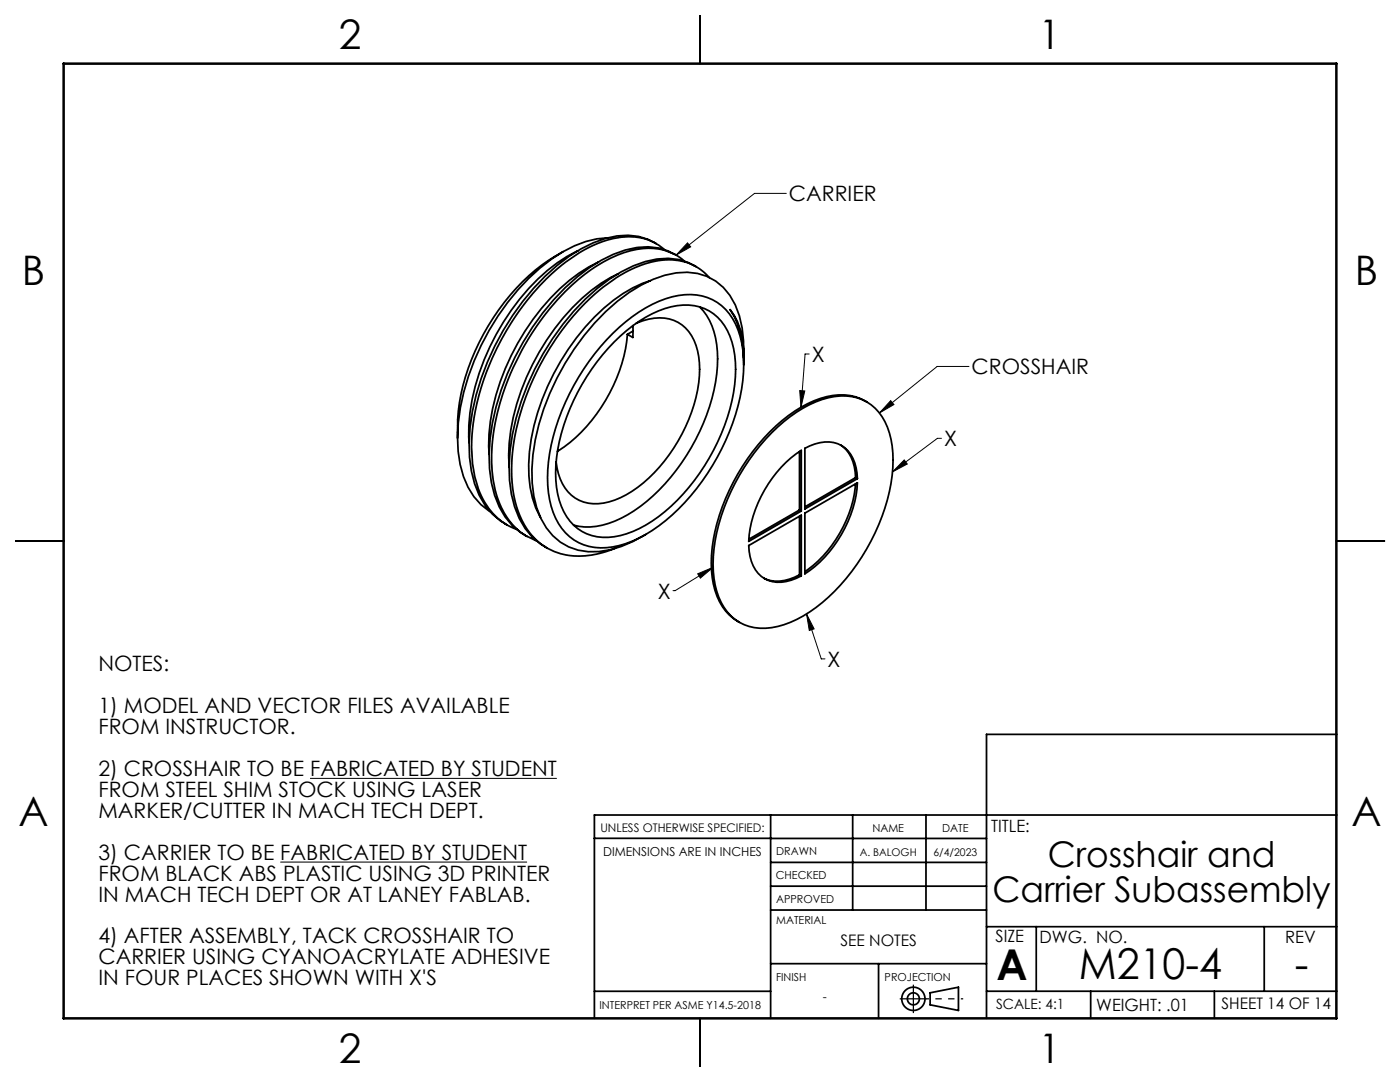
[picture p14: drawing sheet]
<svg xmlns="http://www.w3.org/2000/svg" width="279mm" height="216mm" viewBox="0 0 279 216" stroke-linecap="round" stroke-linejoin="round" font-family="sans-serif">
<defs><g id="words">
<g font-size="8.5">
<text x="198.9" y="195.5">A</text>
<text x="215.3" y="195.4">M210-4</text>
<text x="258.4" y="195.4">-</text>
</g>
<g font-size="8.1">
<text x="67.6" y="9.7">2</text>
<text x="207.3" y="9.7">1</text>
<text x="4.4" y="57">B</text>
<text x="270.4" y="57">B</text>
<text x="3.7" y="164.9">A</text>
<text x="269.7" y="164.9">A</text>
<text x="67.6" y="212.2">2</text>
<text x="207.3" y="212.2">1</text>
</g>
<g font-size="7.1">
<text x="209.1" y="172.9">Crosshair and</text>
<text x="198.1" y="180">Carrier Subassembly</text>
</g>
<g font-size="4.2">
<text x="157.4" y="40.2">CARRIER</text>
<text x="162" y="72.2">X</text>
<text x="193.9" y="74.7">CROSSHAIR</text>
<text x="188.4" y="89">X</text>
<text x="131.3" y="119.4">X</text>
<text x="19.6" y="134">NOTES:</text>
<text x="165.2" y="133.1">X</text>
<text x="19.6" y="142.3">1) MODEL AND VECTOR FILES AVAILABLE</text>
<text x="19.6" y="146.5">FROM INSTRUCTOR.</text>
<text x="19.6" y="154.9">2) CROSSHAIR TO BE FABRICATED BY STUDENT</text>
<text x="19.6" y="159">FROM STEEL SHIM STOCK USING LASER</text>
<text x="19.6" y="163.2">MARKER/CUTTER IN MACH TECH DEPT.</text>
<text x="19.6" y="171.6">3) CARRIER TO BE FABRICATED BY STUDENT</text>
<text x="19.6" y="175.7">FROM BLACK ABS PLASTIC USING 3D PRINTER</text>
<text x="19.6" y="179.9">IN MACH TECH DEPT OR AT LANEY FABLAB.</text>
<text x="19.6" y="188.3">4) AFTER ASSEMBLY, TACK CROSSHAIR TO</text>
<text x="19.6" y="192.4">CARRIER USING CYANOACRYLATE ADHESIVE</text>
<text x="19.6" y="196.6">IN FOUR PLACES SHOWN WITH X'S</text>
</g>
<g font-size="3.4">
<text x="197.8" y="166">TITLE:</text>
<text x="198.7" y="188.1">SIZE</text>
<text x="207.5" y="188.1">DWG. NO.</text>
<text x="256.5" y="188.2">REV</text>
<text x="218.8" y="201.7">WEIGHT: .01</text>
</g>
<g font-size="3.2">
<text x="167.7" y="188.8">SEE NOTES</text>
<text x="243.8" y="201.4">SHEET 14 OF 14</text>
</g>
<text font-size="2.8" x="198.8" y="201.3">SCALE: 4:1</text>
<g font-size="2.5">
<text x="120.4" y="170.8">DIMENSIONS ARE IN INCHES</text>
<text x="164.2" y="199.8">-</text>
</g>
<text font-size="2.4" x="119.8" y="165.9">UNLESS OTHERWISE SPECIFIED:</text>
<g font-size="2.2">
<text x="174.1" y="165.9">NAME</text>
<text x="188" y="165.9">DATE</text>
<text x="154.9" y="170.7">DRAWN</text>
<text x="154.8" y="175.4">CHECKED</text>
<text x="154.9" y="180.1">APPROVED</text>
<text x="154.9" y="184.5">MATERIAL</text>
<text x="154.9" y="195.6">FINISH</text>
<text x="176.6" y="195.6">PROJECTION</text>
<text x="119.7" y="201.4">INTERPRET PER ASME Y14.5-2018</text>
</g>
<g font-size="2.1">
<text x="171.6" y="170.7">A. BALOGH</text>
<text x="186.3" y="170.7">6/4/2023</text>
</g>
</g></defs>
<g fill="none" stroke="#000" stroke-width=".35">
<path d="M112.4 50.2a41.1 41.1 0 0 0-17.6 19.8 36.8 36.8 0 0 0-3.5 17.4M115.4 50a34.5 34.5 0 0 0-13.4 11.9 43.8 43.8 0 0 0-8.5 25.3l.1 1.1M119.4 52.3a34.2 34.2 0 0 0-13.1 11.5 44.3 44.3 0 0 0-8.8 25.2l.1 1.7M121.3 47.5a19.5 19.5 0 0 0-11.2 4.2 48.6 48.6 0 0 0-18.6 32.7 21.4 21.4 0 0 0 3.1 14.7l1.4 1.6 1.9 1.4M123.3 54.7a36 36 0 0 0-14.2 13.2 44.3 44.3 0 0 0-7.6 23l.1 2.3M129.8 56a31.1 31.1 0 0 0-14.8 11.4 45.2 45.2 0 0 0-9.5 25.3 19.5 19.5 0 0 0 2.4 10.6M130.4 48.4a11.4 11.4 0 0 0-9.6-.8 32.1 32.1 0 0 0-14.3 9.9 52.1 52.1 0 0 0-12.7 27.8 23 23 0 0 0 3 15.6l1.5 1.7 1.6 1.4 .8 .4M130.5 48.3l.4 .3M132.6 49.9a10.8 10.8 0 0 0-10.2-2.3 23.7 23.7 0 0 0-6.8 2.9 43.6 43.6 0 0 0-12.3 12l-.2 .4a49.9 49.9 0 0 0-8.9 24.3 27.6 27.6 0 0 0 1.3 10.3 12.8 12.8 0 0 0 7.7 8.1M134.4 50.7a11.4 11.4 0 0 0-9.6-.8 32.1 32.1 0 0 0-14.3 9.9 52.1 52.1 0 0 0-12.7 27.8 23 23 0 0 0 3 15.6l1.5 1.7 1.6 1.4 .8 .4M134.4 50.6l.5 .3M136.7 52.2l-1.9-1.4a12.5 12.5 0 0 0-10.3-.4 34 34 0 0 0-14.8 11.2 54.4 54.4 0 0 0-5.5 8.2 49.7 49.7 0 0 0-5.7 16.5 30.4 30.4 0 0 0 .5 12.2 13.7 13.7 0 0 0 5.8 8.3l2.3 1.1"/>
<path d="M138.4 53a11.4 11.4 0 0 0-9.6-.8 32.1 32.1 0 0 0-14.3 9.9 52.1 52.1 0 0 0-12.7 27.8 23 23 0 0 0 3 15.6l1.4 1.7 1.7 1.4 .8 .4M138.4 52.9l.5 .3M141.5 55.4l-.3-.4a10 10 0 0 0-3.6-2.4 13.9 13.9 0 0 0-10.8 .8l-2.3 1.1a41.7 41.7 0 0 0-14.7 14.8 47.5 47.5 0 0 0-7.7 25.6 18.6 18.6 0 0 0 3.9 11.8 13.1 13.1 0 0 0 14.1 3.6l2.7-.9M122.3 66.5a25.7 25.7 0 0 1 13.1-7.5 10.1 10.1 0 0 1 11.9 6.8 25.7 25.7 0 0 1 0 15.2 44.6 44.6 0 0 1-17.1 24.8 17.9 17.9 0 0 1-11.5 3.4 10 10 0 0 1-8.3-6.9 25.7 25.7 0 0 1 0-15.2 46.4 46.4 0 0 1 11.9-20.6zM122.6 68.2a23.6 23.6 0 0 1 12.5-7.2 9.4 9.4 0 0 1 11 7.3 26.8 26.8 0 0 1-1.5 16.6 40.3 40.3 0 0 1-14.5 19.1 16.2 16.2 0 0 1-11 3.1 9.5 9.5 0 0 1-7.5-7.3 26.8 26.8 0 0 1 1.5-16.6 42.8 42.8 0 0 1 9.5-15zM125.2 66.7a32.2 32.2 0 0 1-14 23.4M126.3 65v2.3l-1.1-.6M126.3 66.1l-1.1 .6M126.9 64.5a9 9 0 0 1 9.2 .3 10 10 0 0 1 3.5 7.6 29.6 29.6 0 0 1-6 18.3 24.1 24.1 0 0 1-12 9.4 7.7 7.7 0 0 1-10.2-5.6l-.4-2.3M139.6 61.2a13.9 13.9 0 0 1 3.6 10.4 39.2 39.2 0 0 1-9.3 23.6 27.7 27.7 0 0 1-13.7 9.6 11 11 0 0 1-5.7 0M148.4 69.5a16.9 16.9 0 0 0-4-12.2 11.4 11.4 0 0 0-11.7-2.4 31.2 31.2 0 0 0-14 9.6 49.7 49.7 0 0 0-12.3 26.3 21.4 21.4 0 0 0 2.6 14.5 11 11 0 0 0 10.5 4.8 21.8 21.8 0 0 0 9.4-3.4M148.4 71.4a15.2 15.2 0 0 0-2.7-9.6 19 19 0 0 1 2.7 10.9"/>
<path d="M148.4 69.5v1.5M154 86.4a23.6 23.6 0 0 1 12.5-7.3 9.4 9.4 0 0 1 11 7.3 26.8 26.8 0 0 1-1.5 16.6 40.3 40.3 0 0 1-14.4 19.1 16.2 16.2 0 0 1-11 3.1 9.5 9.5 0 0 1-7.6-7.2 26.8 26.8 0 0 1 1.5-16.7 42.8 42.8 0 0 1 9.5-14.9zM156.9 92.2l3-2.3v12.1l-10.5 6a24.4 24.4 0 0 1 7.5-15.8zM159.6 90.1v11.7M160.6 89.5a7.2 7.2 0 0 1 8-.1 7.8 7.8 0 0 1 2.5 6.1l-10.5 6.1zM167.8 88.8a7.6 7.6 0 0 1 3 6.5M170.7 96.6a24.4 24.4 0 0 1-10.1 17.5M170.8 95.3l-10.2 5.8M170.8 95.3l.3 .2M173 80.2a11.1 11.1 0 0 0-10.5-.2 33.9 33.9 0 0 0-15.3 14.6 35.6 35.6 0 0 0-5.2 19.2 12.8 12.8 0 0 0 4.3 9.6l1.3 .8M100.7 104.5l.5 .3M104.7 106.8l.5 .3"/>
<path d="M108.7 109.1l.5 .3M149.4 108.9l10.5-6.1v12.1a7.2 7.2 0 0 1-8 .1 7.8 7.8 0 0 1-2.5-6.1zM159.6 114.7a7.6 7.6 0 0 1-7.2 .7M159.6 101.8l.3 .2M159.6 101.8l-10.2 5.8M159.6 103v11.7M159.6 114.7l.3 .2M160.6 102.4l10.5-6.1a24.2 24.2 0 0 1-10.5 18.2zM266.8 146.5h-69.9v56.7M118.6 167.3h78.3M153.8 162.6v40.6M153.8 176.8h43.1"/>
<path d="M153.8 172.1h43.1M170.2 162.6v19M184.8 162.6v19M196.9 162.6h-78.3v40.6M196.9 162.6h69.9M118.6 197.8h35.2M153.8 192.3h43.1M153.8 181.6h43.1M175.3 192.3v10.9M185.6 198.1l5.7-1.1v4.6l-5.7-1.1zM196.9 197.8h69.9M196.9 184.9h69.9"/>
<path d="M206.8 184.9v12.9M217.7 197.8v5.4M242.4 197.8v5.4M252.3 184.9v12.9"/>
<circle cx="182.3" cy="199.3" r="2.32"/>
<circle cx="182.3" cy="199.3" r="1.2"/>
</g>
<g fill="none" stroke="#000" stroke-width=".2">
<path d="M156.9 38.6h-6.3l-15.7 12.3M137.2 48.5l.6 .8-2.9 1.6zM159.6 77.9l1 .1-.7 3.3zM161.5 70.6h-.8l-.8 10.7M177.8 79.9l.6 .8-2.9 1.7zM193.4 73.1h-6.4l-11.5 9.3M180.5 91.8l.6 .8-3 1.6zM187.9 87.5h-.8l-9 6.7M139.2 114.5l3.1-1.3-2.5 2.2zM142.3 113.2l-7.6 4.7h-.4M161 122.5l1.5 3-1 .3zM161 122.5l2.9 9h.7"/>
<path d="M61.9 155.3h49.2M55.9 172h49.3"/>
</g>
<path d="M179.6 199.3h5.4M182.3 196.5v5.6" fill="none" stroke="#000" stroke-width=".25" stroke-dasharray="6.3 1.3 1.3 1.3 1.3 1.3" stroke-linecap="butt"/>
<path d="M192.2 199.3h-7.3" fill="none" stroke="#000" stroke-width=".25" stroke-dasharray="6.3 1.3 1.3 1.3 1.3 1.3" stroke-dashoffset="5.9" stroke-linecap="butt"/>
<path d="M139.7 3.2v9.5M12.8 107.9h-9.6M276.4 107.9h-9.7M139.7 203.2v9.5" fill="none" stroke="#000" stroke-width=".25"/>
<path d="M12.7 12.7h254v190.5h-254z" fill="none" stroke="#000" stroke-width=".5"/>
<path d="M137.2 48.5l.6 .8-2.9 1.6zM177.8 79.9l.6 .8-2.9 1.7zM159.6 77.9l1 .1-.7 3.3zM180.5 91.8l.6 .8-3 1.6zM161 122.5l1.5 3-1 .3zM139.2 114.5l3.1-1.3-2.5 2.2z" fill="#000"/>
<use href="#words"/>
</svg>
